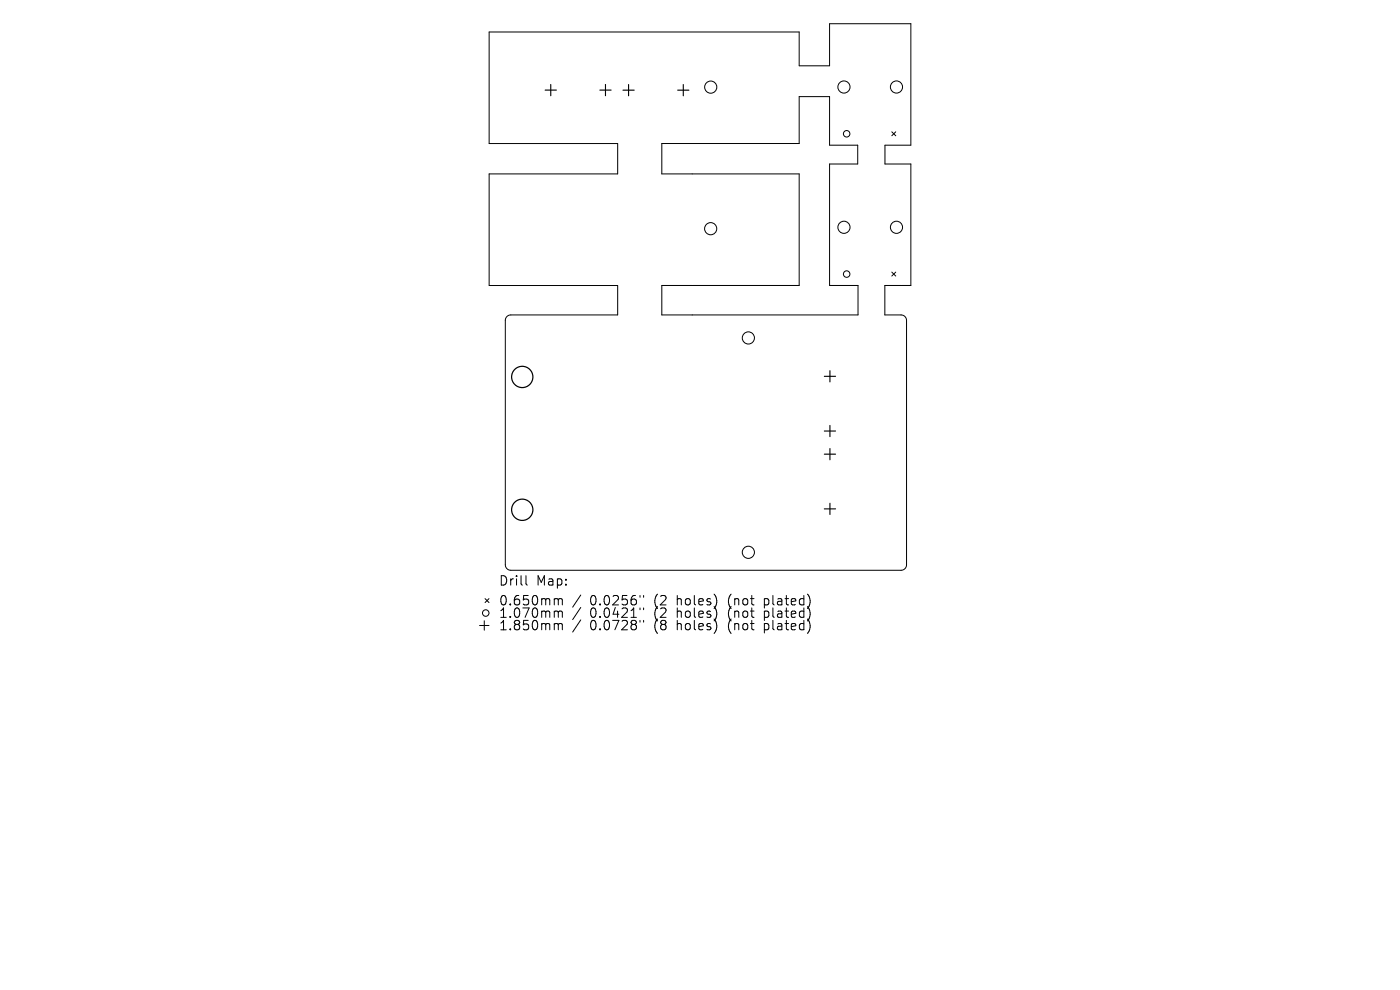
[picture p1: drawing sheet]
<svg xmlns="http://www.w3.org/2000/svg" width="297mm" height="210mm" viewBox="0 0 297 210" stroke-linecap="round" stroke-linejoin="round" font-family="sans-serif">
<defs><g id="words">
<g font-size="2.8">
<text x="105.7" y="124.5">Drill</text>
<text x="113.7" y="124.5">Map:</text>
<text x="105.7" y="128.7">0.650mm</text>
<text x="105.7" y="131.3">1.070mm</text>
<text x="125.2" y="128.7">0.0256&quot;</text>
<text x="125.2" y="131.3">0.0421&quot;</text>
<text x="138.9" y="128.7">(2</text>
<text x="138.9" y="131.3">(2</text>
<text x="143.9" y="128.7">holes)</text>
<text x="143.9" y="131.3">holes)</text>
<text x="154.9" y="128.7">(not</text>
<text x="154.9" y="131.3">(not</text>
<text x="162.7" y="128.7">plated)</text>
<text x="162.7" y="131.3">plated)</text>
<text x="105.7" y="134">1.850mm</text>
<text x="125.2" y="134">0.0728&quot;</text>
<text x="138.9" y="134">(8</text>
<text x="143.9" y="134">holes)</text>
<text x="154.9" y="134">(not</text>
<text x="162.7" y="134">plated)</text>
</g>
</g></defs>
<g fill="none" stroke="#000" stroke-width=".21">
<path d="M103.8 6.8h65.7v7.2h6.5v-9h17.2v25.8h-5.5v4h5.5v25.8h-5.5v6.2h3.5a1.16 1.16 0 0 1 1.1 1.2v51.8a1.16 1.16 0 0 1-1.1 1.2h-82.8a1.16 1.16 0 0 1-1.2-1.2v-51.8a1.16 1.16 0 0 1 1.2-1.2h22.6v-6.2h-27.2v-23.7h27.2v-6.4h-27.2zM140.4 30.4l29.1 .1v-10h6.5v10.3h6v4h-6v25.8h6v6.2h-41.6v-6.2h29.1v-23.7h-29.1zM189.2 28l.8 .8M190 28l-.8 .8M189.2 57.7l.8 .9M190 57.7l-.8 .9M101.7 132.7h2M102.7 131.7v2M102.9 127l.8 .8M103.7 127l-.8 .8M111.6 122.1v1.7l.3 .3M117.9 127l.4 .1 .1 .2"/>
<path d="M117.9 129.6h.3l.2 .3M117.9 132.3h.3l.2 .3M118.4 127.3l.3-.3 .5 .1 .1 1.2M118.4 127.3v1M118.4 129.9v1.1M118.4 132.6v1M118.4 129.9l.3-.3 .5 .1 .1 1.3M118.4 132.6l.3-.3 .5 .1 .1 1.2M123.2 126.2l-1.7 2.6M123.2 128.9l-1.7 2.5M123.2 131.5l-1.7 2.6M135.8 126.3v.4"/>
<path d="M135.8 129v.3M135.8 131.6v.4M136.5 126.3v.4M136.5 129v.3M136.5 131.6v.4"/>
<circle cx="150.8" cy="18.5" r="1.29"/>
<circle cx="179" cy="18.5" r="1.29"/>
<circle cx="190.2" cy="18.5" r="1.29"/>
<circle cx="179.6" cy="28.4" r=".69"/>
<circle cx="150.8" cy="48.5" r="1.29"/>
<circle cx="179" cy="48.2" r="1.29"/>
<circle cx="179.6" cy="58.1" r=".69"/>
<circle cx="190.2" cy="48.2" r="1.29"/>
<circle cx="158.8" cy="71.7" r="1.29"/>
<circle cx="158.8" cy="117.2" r="1.29"/>
<circle cx="103" cy="130" r=".69"/>
</g>
<g fill="none" stroke="#000" stroke-width=".26">
<circle cx="110.8" cy="80" r="2.26"/>
<circle cx="110.8" cy="108.1" r="2.26"/>
</g>
<g fill="none" stroke="#000" stroke-width=".24">
<path d="M115.6 19.1h2.4M116.8 17.9v2.4M127.3 19.1h2.3M128.4 17.9v2.4M132.2 19.1h2.3M133.3 17.9v2.4M143.8 19.1h2.3M145 17.9v2.4M174.9 79.8h2.4M176.1 78.6v2.4M174.9 91.4h2.4M174.9 96.3h2.4"/>
<path d="M176.1 90.2v2.4M176.1 95.1v2.4M174.9 107.9h2.4M176.1 106.8v2.3"/>
</g>
<use href="#words"/>
</svg>
